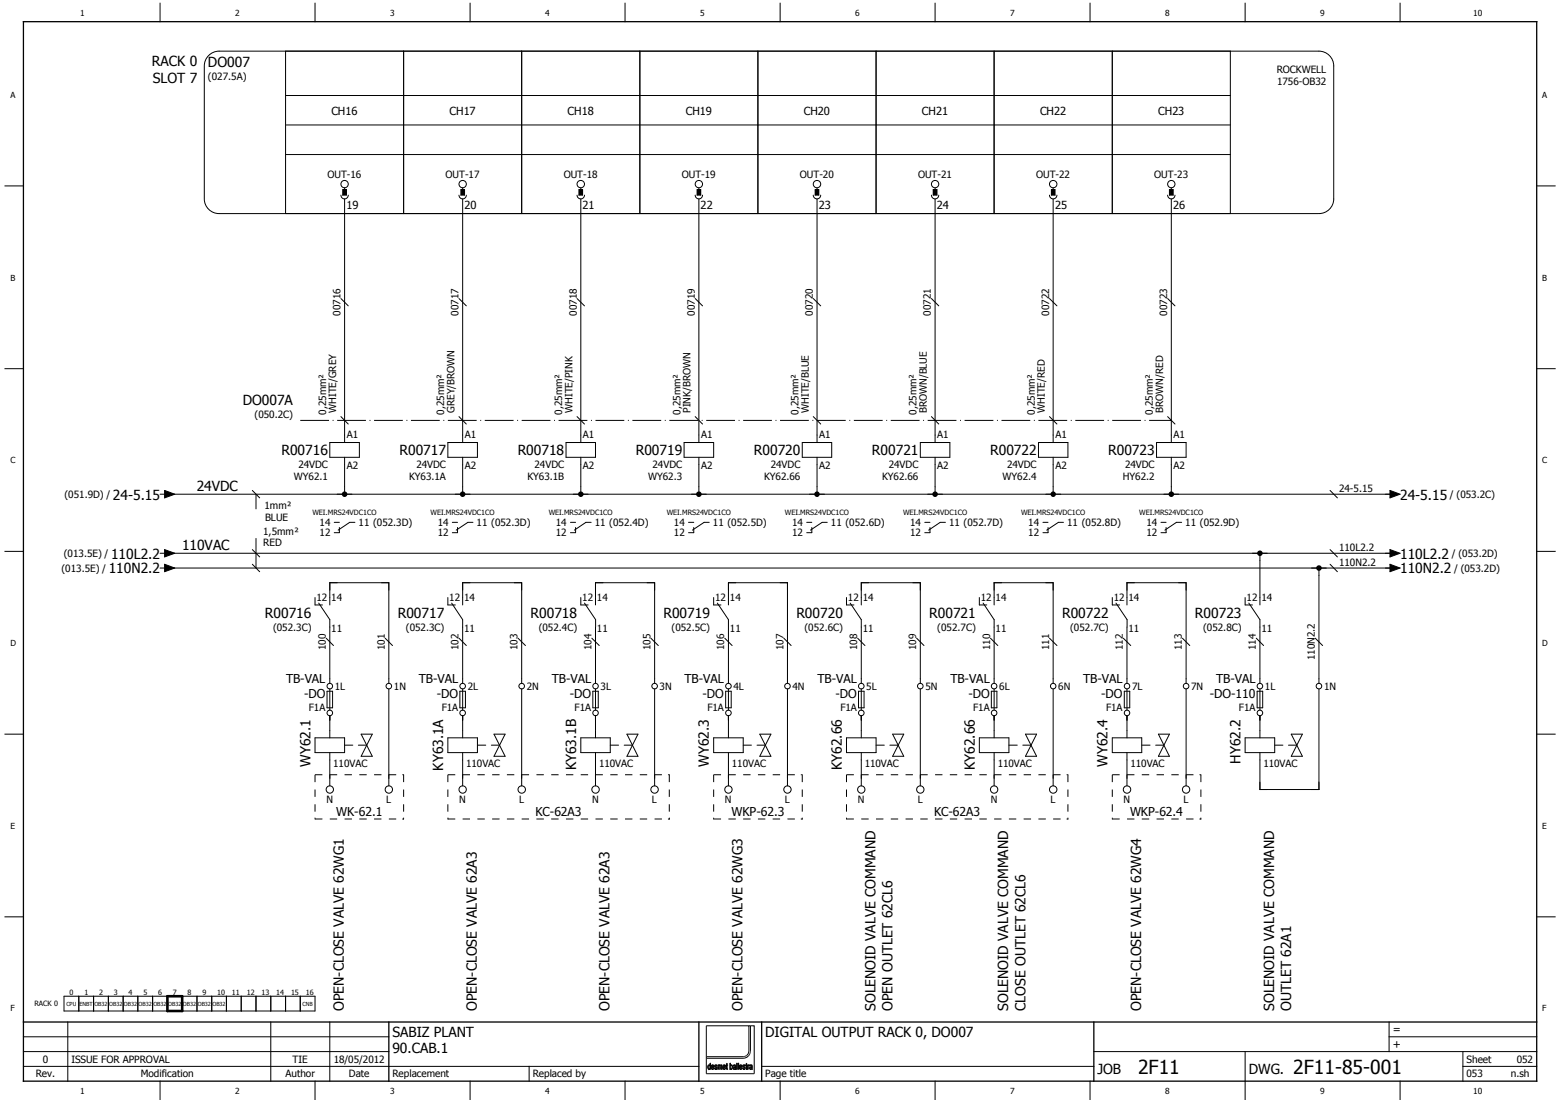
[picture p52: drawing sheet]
<svg xmlns="http://www.w3.org/2000/svg" width="297mm" height="210mm" viewBox="0 0 297 210" stroke-linecap="round" stroke-linejoin="round" font-family="sans-serif">
<defs><g id="words">
<g font-size="3.7">
<text x="216.7" y="204.4">2F11</text>
<text x="246.2" y="204.4">2F11-85-001</text>
</g>
<g font-size="2.6">
<text x="28.9" y="12.7">RACK 0</text>
<text x="29.1" y="15.8">SLOT 7</text>
<text x="39.6" y="12.7">DO007</text>
<text x="46.2" y="77.2">DO007A</text>
<text x="53.6" y="86.7">R00716</text>
<text x="76.1" y="86.7">R00717</text>
<text x="98.6" y="86.7">R00718</text>
<text x="121" y="86.7">R00719</text>
<text x="143.5" y="86.7">R00720</text>
<text x="166" y="86.7">R00721</text>
<text x="188.5" y="86.7">R00722</text>
<text x="211" y="86.7">R00723</text>
<text x="21.5" y="95.1">24-5.15</text>
<text x="37.5" y="93.5">24VDC</text>
<text x="266.6" y="95.1">24-5.15</text>
<text x="21.1" y="106.3">110L2.2</text>
<text x="34.7" y="104.8">110VAC</text>
<text x="266.6" y="106.3">110L2.2</text>
<text x="20.7" y="109.2">110N2.2</text>
<text x="266.6" y="109.2">110N2.2</text>
<text x="50.4" y="117.6">R00716</text>
<text x="75.7" y="117.6">R00717</text>
<text x="101" y="117.6">R00718</text>
<text x="126.3" y="117.6">R00719</text>
<text x="151.6" y="117.6">R00720</text>
<text x="176.9" y="117.6">R00721</text>
<text x="202.2" y="117.6">R00722</text>
<text x="227.5" y="117.6">R00723</text>
<text x="59.1" y="145.9" transform="rotate(-90 59.1 145.9)">WY62.1</text>
<text x="84.4" y="146.7" transform="rotate(-90 84.4 146.7)">KY63.1A</text>
<text x="109.7" y="146.7" transform="rotate(-90 109.7 146.7)">KY63.1B</text>
<text x="135" y="145.9" transform="rotate(-90 135 145.9)">WY62.3</text>
<text x="160.3" y="146.6" transform="rotate(-90 160.3 146.6)">KY62.66</text>
<text x="185.6" y="146.6" transform="rotate(-90 185.6 146.6)">KY62.66</text>
<text x="210.9" y="145.9" transform="rotate(-90 210.9 145.9)">WY62.4</text>
<text x="236.2" y="145.4" transform="rotate(-90 236.2 145.4)">HY62.2</text>
<text x="65.5" y="192.4" transform="rotate(-90 65.5 192.4)">OPEN-CLOSE VALVE 62WG1</text>
<text x="74.7" y="197.4">SABIZ PLANT</text>
<text x="90.8" y="192.4" transform="rotate(-90 90.8 192.4)">OPEN-CLOSE VALVE 62A3</text>
<text x="116.1" y="192.4" transform="rotate(-90 116.1 192.4)">OPEN-CLOSE VALVE 62A3</text>
<text x="141.4" y="192.4" transform="rotate(-90 141.4 192.4)">OPEN-CLOSE VALVE 62WG3</text>
<text x="145.7" y="197.4">DIGITAL OUTPUT RACK 0, DO007</text>
<text x="166.7" y="192.4" transform="rotate(-90 166.7 192.4)">SOLENOID VALVE COMMAND</text>
<text x="169.9" y="192.4" transform="rotate(-90 169.9 192.4)">OPEN OUTLET 62CL6</text>
<text x="192" y="192.4" transform="rotate(-90 192 192.4)">SOLENOID VALVE COMMAND</text>
<text x="195.3" y="192.4" transform="rotate(-90 195.3 192.4)">CLOSE OUTLET 62CL6</text>
<text x="217.3" y="192.4" transform="rotate(-90 217.3 192.4)">OPEN-CLOSE VALVE 62WG4</text>
<text x="242.6" y="192.4" transform="rotate(-90 242.6 192.4)">SOLENOID VALVE COMMAND</text>
<text x="245.8" y="192.4" transform="rotate(-90 245.8 192.4)">OUTLET 62A1</text>
<text x="74.7" y="200.6">90.CAB.1</text>
<text x="209" y="204.4">JOB</text>
<text x="237.8" y="204.4">DWG.</text>
</g>
<g font-size="2.3">
<text x="54.5" y="130.1">TB-VAL</text>
<text x="79.8" y="130.1">TB-VAL</text>
<text x="105.1" y="130.1">TB-VAL</text>
<text x="130.4" y="130.1">TB-VAL</text>
<text x="155.7" y="130.1">TB-VAL</text>
<text x="181" y="130.1">TB-VAL</text>
<text x="206.3" y="130.1">TB-VAL</text>
<text x="231.6" y="130.1">TB-VAL</text>
<text x="57.9" y="132.9">-DO</text>
<text x="83.2" y="132.9">-DO</text>
<text x="108.5" y="132.9">-DO</text>
<text x="133.8" y="132.9">-DO</text>
<text x="159.1" y="132.9">-DO</text>
<text x="184.4" y="132.9">-DO</text>
<text x="209.7" y="132.9">-DO</text>
<text x="230.4" y="132.9">-DO-110</text>
<text x="64" y="155.4">WK-62.1</text>
<text x="102" y="155.4">KC-62A3</text>
<text x="139.3" y="155.4">WKP-62.3</text>
<text x="177.9" y="155.4">KC-62A3</text>
<text x="215.2" y="155.4">WKP-62.4</text>
</g>
<g font-size="2.1">
<text x="63.1" y="21.8">CH16</text>
<text x="85.6" y="21.8">CH17</text>
<text x="108.1" y="21.8">CH18</text>
<text x="130.6" y="21.8">CH19</text>
<text x="153.1" y="21.8">CH20</text>
<text x="175.6" y="21.8">CH21</text>
<text x="198" y="21.8">CH22</text>
<text x="220.5" y="21.8">CH23</text>
<text x="66" y="39.8">19</text>
<text x="88.4" y="39.8">20</text>
<text x="110.9" y="39.8">21</text>
<text x="133.4" y="39.8">22</text>
<text x="155.9" y="39.8">23</text>
<text x="178.4" y="39.8">24</text>
<text x="200.9" y="39.8">25</text>
<text x="223.4" y="39.8">26</text>
<text x="265.2" y="196.7">=</text>
<text x="265.2" y="199.5">+</text>
</g>
<g font-size="1.9">
<text x="39.6" y="15.2">(027.5A)</text>
<text x="243.1" y="13.9">ROCKWELL</text>
<text x="243.2" y="16.2">1756-OB32</text>
<text x="62.4" y="33.9">OUT-16</text>
<text x="84.9" y="33.9">OUT-17</text>
<text x="107.3" y="33.9">OUT-18</text>
<text x="129.8" y="33.9">OUT-19</text>
<text x="152.3" y="33.9">OUT-20</text>
<text x="174.8" y="33.9">OUT-21</text>
<text x="197.3" y="33.9">OUT-22</text>
<text x="219.8" y="33.9">OUT-23</text>
<text x="64.8" y="60.1" transform="rotate(-90 64.8 60.1)">00716</text>
<text x="87.3" y="60.1" transform="rotate(-90 87.3 60.1)">00717</text>
<text x="109.8" y="60.1" transform="rotate(-90 109.8 60.1)">00718</text>
<text x="132.3" y="60.1" transform="rotate(-90 132.3 60.1)">00719</text>
<text x="154.8" y="60.1" transform="rotate(-90 154.8 60.1)">00720</text>
<text x="177.3" y="60.1" transform="rotate(-90 177.3 60.1)">00721</text>
<text x="199.8" y="60.1" transform="rotate(-90 199.8 60.1)">00722</text>
<text x="222.2" y="60.1" transform="rotate(-90 222.2 60.1)">00723</text>
<text x="48.5" y="79.6">(050.2C)</text>
<text x="62.1" y="79" transform="rotate(-90 62.1 79)">0,25mm²</text>
<text x="64" y="78.6" transform="rotate(-90 64 78.6)">WHITE/GREY</text>
<text x="66" y="83.4">A1</text>
<text x="84.6" y="79" transform="rotate(-90 84.6 79)">0,25mm²</text>
<text x="86.5" y="78.6" transform="rotate(-90 86.5 78.6)">GREY/BROWN</text>
<text x="88.5" y="83.4">A1</text>
<text x="107.1" y="79" transform="rotate(-90 107.1 79)">0,25mm²</text>
<text x="109" y="78.6" transform="rotate(-90 109 78.6)">WHITE/PINK</text>
<text x="111" y="83.4">A1</text>
<text x="129.6" y="79" transform="rotate(-90 129.6 79)">0,25mm²</text>
<text x="131.5" y="78.6" transform="rotate(-90 131.5 78.6)">PINK/BROWN</text>
<text x="133.5" y="83.4">A1</text>
<text x="152" y="79" transform="rotate(-90 152 79)">0,25mm²</text>
<text x="154" y="78.6" transform="rotate(-90 154 78.6)">WHITE/BLUE</text>
<text x="156" y="83.4">A1</text>
<text x="174.5" y="79" transform="rotate(-90 174.5 79)">0,25mm²</text>
<text x="176.5" y="78.6" transform="rotate(-90 176.5 78.6)">BROWN/BLUE</text>
<text x="178.5" y="83.4">A1</text>
<text x="197" y="79" transform="rotate(-90 197 79)">0,25mm²</text>
<text x="199" y="78.6" transform="rotate(-90 199 78.6)">WHITE/RED</text>
<text x="201" y="83.4">A1</text>
<text x="219.5" y="79" transform="rotate(-90 219.5 79)">0,25mm²</text>
<text x="221.5" y="78.6" transform="rotate(-90 221.5 78.6)">BROWN/RED</text>
<text x="223.5" y="83.4">A1</text>
<text x="56.8" y="89.1">24VDC</text>
<text x="66" y="89.3">A2</text>
<text x="79.3" y="89.1">24VDC</text>
<text x="88.5" y="89.3">A2</text>
<text x="101.8" y="89.1">24VDC</text>
<text x="111" y="89.3">A2</text>
<text x="124.3" y="89.1">24VDC</text>
<text x="133.5" y="89.3">A2</text>
<text x="146.8" y="89.1">24VDC</text>
<text x="156" y="89.3">A2</text>
<text x="169.2" y="89.1">24VDC</text>
<text x="178.5" y="89.3">A2</text>
<text x="191.7" y="89.1">24VDC</text>
<text x="201" y="89.3">A2</text>
<text x="214.2" y="89.1">24VDC</text>
<text x="223.5" y="89.3">A2</text>
<text x="12.3" y="94.8">(051.9D) /</text>
<text x="56" y="91.4">WY62.1</text>
<text x="77.9" y="91.4">KY63.1A</text>
<text x="100.4" y="91.4">KY63.1B</text>
<text x="123.4" y="91.4">WY62.3</text>
<text x="145.5" y="91.4">KY62.66</text>
<text x="168" y="91.4">KY62.66</text>
<text x="190.9" y="91.4">WY62.4</text>
<text x="213.8" y="91.4">HY62.2</text>
<text x="255" y="93.7">24-5.15</text>
<text x="276.1" y="94.8">/ (053.2C)</text>
<text x="50.1" y="101.8">1,5mm²</text>
<text x="50.4" y="96.9">1mm²</text>
<text x="50.5" y="99.1">BLUE</text>
<text x="60.9" y="100.2">14</text>
<text x="68.3" y="100.2">11 (052.3D)</text>
<text x="83.4" y="100.2">14</text>
<text x="90.8" y="100.2">11 (052.3D)</text>
<text x="105.8" y="100.2">14</text>
<text x="113.3" y="100.2">11 (052.4D)</text>
<text x="128.3" y="100.2">14</text>
<text x="135.7" y="100.2">11 (052.5D)</text>
<text x="150.8" y="100.2">14</text>
<text x="158.2" y="100.2">11 (052.6D)</text>
<text x="173.3" y="100.2">14</text>
<text x="180.7" y="100.2">11 (052.7D)</text>
<text x="195.8" y="100.2">14</text>
<text x="203.2" y="100.2">11 (052.8D)</text>
<text x="218.3" y="100.2">14</text>
<text x="225.7" y="100.2">11 (052.9D)</text>
<text x="12.1" y="106">(013.5E) /</text>
<text x="50.1" y="103.9">RED</text>
<text x="60.9" y="102.1">12</text>
<text x="83.4" y="102.1">12</text>
<text x="105.8" y="102.1">12</text>
<text x="128.3" y="102.1">12</text>
<text x="150.8" y="102.1">12</text>
<text x="173.3" y="102.1">12</text>
<text x="195.8" y="102.1">12</text>
<text x="218.3" y="102.1">12</text>
<text x="255" y="107.8">110N2.2</text>
<text x="255" y="104.9">110L2.2</text>
<text x="276.4" y="106">/ (053.2D)</text>
<text x="11.7" y="108.9">(013.5E) /</text>
<text x="276.9" y="108.9">/ (053.2D)</text>
<text x="60.3" y="114.3">12</text>
<text x="63.1" y="114.3">14</text>
<text x="85.6" y="114.3">12</text>
<text x="88.4" y="114.3">14</text>
<text x="110.9" y="114.3">12</text>
<text x="113.7" y="114.3">14</text>
<text x="136.2" y="114.3">12</text>
<text x="139" y="114.3">14</text>
<text x="161.5" y="114.3">12</text>
<text x="164.3" y="114.3">14</text>
<text x="186.8" y="114.3">12</text>
<text x="189.6" y="114.3">14</text>
<text x="212.1" y="114.3">12</text>
<text x="214.9" y="114.3">14</text>
<text x="237.4" y="114.3">12</text>
<text x="240.2" y="114.3">14</text>
<text x="52" y="120">(052.3C)</text>
<text x="62" y="123.7" transform="rotate(-90 62 123.7)">100</text>
<text x="63.1" y="120.3">11</text>
<text x="73.3" y="123.7" transform="rotate(-90 73.3 123.7)">101</text>
<text x="77.3" y="120">(052.3C)</text>
<text x="87.3" y="123.7" transform="rotate(-90 87.3 123.7)">102</text>
<text x="88.4" y="120.3">11</text>
<text x="98.5" y="123.7" transform="rotate(-90 98.5 123.7)">103</text>
<text x="102.6" y="120">(052.4C)</text>
<text x="112.6" y="123.7" transform="rotate(-90 112.6 123.7)">104</text>
<text x="113.7" y="120.3">11</text>
<text x="123.9" y="123.7" transform="rotate(-90 123.9 123.7)">105</text>
<text x="127.9" y="120">(052.5C)</text>
<text x="137.9" y="123.7" transform="rotate(-90 137.9 123.7)">106</text>
<text x="139" y="120.3">11</text>
<text x="149.2" y="123.7" transform="rotate(-90 149.2 123.7)">107</text>
<text x="153.2" y="120">(052.6C)</text>
<text x="163.2" y="123.7" transform="rotate(-90 163.2 123.7)">108</text>
<text x="164.3" y="120.3">11</text>
<text x="174.5" y="123.7" transform="rotate(-90 174.5 123.7)">109</text>
<text x="178.5" y="120">(052.7C)</text>
<text x="188.5" y="123.7" transform="rotate(-90 188.5 123.7)">110</text>
<text x="189.6" y="120.3">11</text>
<text x="199.8" y="123.7" transform="rotate(-90 199.8 123.7)">111</text>
<text x="203.8" y="120">(052.7C)</text>
<text x="213.8" y="123.7" transform="rotate(-90 213.8 123.7)">112</text>
<text x="214.9" y="120.3">11</text>
<text x="225.1" y="123.7" transform="rotate(-90 225.1 123.7)">113</text>
<text x="229.1" y="120">(052.8C)</text>
<text x="239.1" y="123.7" transform="rotate(-90 239.1 123.7)">114</text>
<text x="240.2" y="120.3">11</text>
<text x="250.4" y="125.7" transform="rotate(-90 250.4 125.7)">110N2.2</text>
<text x="63.8" y="131.4">1L</text>
<text x="75" y="131.4">1N</text>
<text x="89.1" y="131.4">2L</text>
<text x="100.3" y="131.4">2N</text>
<text x="114.4" y="131.4">3L</text>
<text x="125.6" y="131.4">3N</text>
<text x="139.7" y="131.4">4L</text>
<text x="150.9" y="131.4">4N</text>
<text x="164.9" y="131.4">5L</text>
<text x="176.2" y="131.4">5N</text>
<text x="190.3" y="131.4">6L</text>
<text x="201.5" y="131.4">6N</text>
<text x="215.6" y="131.4">7L</text>
<text x="226.8" y="131.4">7N</text>
<text x="240.9" y="131.4">1L</text>
<text x="252.1" y="131.4">1N</text>
<text x="58.8" y="135.3">F1A</text>
<text x="84.1" y="135.3">F1A</text>
<text x="109.4" y="135.3">F1A</text>
<text x="134.7" y="135.3">F1A</text>
<text x="160" y="135.3">F1A</text>
<text x="185.3" y="135.3">F1A</text>
<text x="210.6" y="135.3">F1A</text>
<text x="235.9" y="135.3">F1A</text>
<text x="63.5" y="146">110VAC</text>
<text x="88.7" y="146">110VAC</text>
<text x="114.1" y="146">110VAC</text>
<text x="139.4" y="146">110VAC</text>
<text x="164.7" y="146">110VAC</text>
<text x="190" y="146">110VAC</text>
<text x="215.3" y="146">110VAC</text>
<text x="240.6" y="146">110VAC</text>
<text x="62.2" y="152.9">N</text>
<text x="73.6" y="152.9">L</text>
<text x="87.5" y="152.9">N</text>
<text x="98.8" y="152.9">L</text>
<text x="112.8" y="152.9">N</text>
<text x="124.1" y="152.9">L</text>
<text x="138" y="152.9">N</text>
<text x="149.5" y="152.9">L</text>
<text x="163.4" y="152.9">N</text>
<text x="174.7" y="152.9">L</text>
<text x="188.7" y="152.9">N</text>
<text x="200" y="152.9">L</text>
<text x="213.9" y="152.9">N</text>
<text x="225.4" y="152.9">L</text>
<text x="8.1" y="202.3">0</text>
<text x="13.6" y="202.3">ISSUE FOR APPROVAL</text>
<text x="55.7" y="202.3">TIE</text>
<text x="63.5" y="202.3">18/05/2012</text>
<text x="279.2" y="202.3">Sheet</text>
<text x="288.8" y="202.3">052</text>
<text x="6.8" y="205.1">Rev.</text>
<text x="26.8" y="205.1">Modification</text>
<text x="54.4" y="205.1">Author</text>
<text x="66.4" y="205.1">Date</text>
<text x="74.7" y="205.1">Replacement</text>
<text x="101.4" y="205.1">Replaced by</text>
<text x="145.7" y="205.1">Page title</text>
<text x="279.2" y="205.1">053</text>
<text x="287.7" y="205.1">n.sh</text>
</g>
<g font-size="1.6">
<text x="15.3" y="3.1">1</text>
<text x="44.8" y="3.1">2</text>
<text x="74.3" y="3.1">3</text>
<text x="103.8" y="3.1">4</text>
<text x="133.3" y="3.1">5</text>
<text x="162.9" y="3.1">6</text>
<text x="192.4" y="3.1">7</text>
<text x="221.9" y="3.1">8</text>
<text x="251.4" y="3.1">9</text>
<text x="280.5" y="3.1">10</text>
<text x="2" y="18.6">A</text>
<text x="293.7" y="18.6">A</text>
<text x="2" y="53.4">B</text>
<text x="293.7" y="53.4">B</text>
<text x="2" y="88.2">C</text>
<text x="293.7" y="88.2">C</text>
<text x="2" y="123">D</text>
<text x="293.7" y="123">D</text>
<text x="2" y="157.8">E</text>
<text x="293.7" y="157.8">E</text>
<text x="2" y="192.6">F</text>
<text x="293.7" y="192.6">F</text>
<text x="15.3" y="208.3">1</text>
<text x="44.8" y="208.3">2</text>
<text x="74.3" y="208.3">3</text>
<text x="103.8" y="208.3">4</text>
<text x="133.3" y="208.3">5</text>
<text x="162.9" y="208.3">6</text>
<text x="192.4" y="208.3">7</text>
<text x="221.9" y="208.3">8</text>
<text x="251.4" y="208.3">9</text>
<text x="280.5" y="208.3">10</text>
</g>
<g font-size="1.4">
<text x="59.5" y="98">WEI.MRS24VDC1CO</text>
<text x="82" y="98">WEI.MRS24VDC1CO</text>
<text x="104.5" y="98">WEI.MRS24VDC1CO</text>
<text x="127" y="98">WEI.MRS24VDC1CO</text>
<text x="149.5" y="98">WEI.MRS24VDC1CO</text>
<text x="172" y="98">WEI.MRS24VDC1CO</text>
<text x="194.4" y="98">WEI.MRS24VDC1CO</text>
<text x="216.9" y="98">WEI.MRS24VDC1CO</text>
<text x="6.6" y="191.5">RACK 0</text>
<text x="13.2" y="189.4">0</text>
<text x="16.1" y="189.4">1</text>
<text x="18.9" y="189.4">2</text>
<text x="21.7" y="189.4">3</text>
<text x="24.5" y="189.4">4</text>
<text x="27.3" y="189.4">5</text>
<text x="30.1" y="189.4">6</text>
<text x="32.9" y="189.4">7</text>
<text x="35.7" y="189.4">8</text>
<text x="38.5" y="189.4">9</text>
<text x="41.4" y="189.4">10</text>
<text x="44.2" y="189.4">11</text>
<text x="47" y="189.4">12</text>
<text x="49.8" y="189.4">13</text>
<text x="52.6" y="189.4">14</text>
<text x="55.4" y="189.4">15</text>
<text x="58.2" y="189.4">16</text>
</g>
<g font-size="1.1">
<text x="12.6" y="191.5">CPU</text>
<text x="15.1" y="191.5">ENBT</text>
<text x="18" y="191.5">OB32 OB32</text>
<text x="23.6" y="191.5">OB32 OB32 OB32 OB32</text>
<text x="34.8" y="191.5">OB32 OB32 OB32</text>
<text x="57.6" y="191.5">CNB</text>
</g>
</g></defs>
<path d="M209.8 .5l-209 209M296.2 .6l-295.4 208.8M.8 209.2l.3 .3" fill="none" stroke="#fff" stroke-width=".19"/>
<g fill="none" stroke="#010101" stroke-width=".19">
<path d="M30.5 .6v3.5M60 .6v3.5M89.5 .6v3.5M119 .6v3.5M148.5 .6v3.5M178.1 .6v3.5M207.6 .6v3.5M237.1 .6v3.5M266.6 .6v3.5M.9 35.4h3.6M292.6 35.4h3.5M.9 70.2h3.6"/>
<path d="M292.6 70.2h3.5M.9 105h3.6M292.6 105h3.5M.9 139.8h3.6M292.6 139.8h3.5M.9 174.5h3.6M292.6 174.5h3.5M4.5 197.4h69.5M12.9 194.6v11.2M51.6 194.6v11.2M62.8 194.6v11.2M134.5 195.3h8.1v5a1.08 1.08 0 0 1-1.1 .9h-7z"/>
<path d="M264.5 197.4h28.1M264.5 194.6v5.6M4.5 203h128.6M4.5 200.2h69.5M30.5 205.8v3.5M60 205.8v3.5M89.5 205.8v3.5M100.8 203v2.8M119 205.8v3.5M135.6 203.4h.1M135.6 202.8h.2l.1 .3h-.4zM135.9 202.8h.1"/>
<path d="M135.9 202.8l.1 .4h-.2v-.1v.1h-.3l.1 .2M135.9 202.8a.4 .4 0 0 0-.5 .2 .4 .4 0 0 0 .1 .5l.2 .1 .3-.3-.3 .2-.1-.1M148.5 205.8v3.5M178.1 205.8v3.5M207.6 205.8v3.5M208.3 200.2h84.3M237.1 200.2v9.1M266.6 205.8v3.5M278.6 203h14M278.6 200.2v5.6"/>
</g>
<path d="M4.5 4.1h288.1v201.7h-288.1zM4.5 194.6h288.1M74 194.6v11.2M133.1 194.6v11.2M145 194.6v11.2M208.3 194.6v11.2" fill="none" stroke="#010101" stroke-width=".25"/>
<path d="M135.6 202.7l.3 .2 .1 .3h-.2v-.3a.17 .17 0 0 0-.2-.1 .17 .17 0 0 0-.1 .3h.3v.1h-.3l.1 .3 .4-.2a.32 .32 0 0 1-.5 .3 .32 .32 0 0 1-.1-.5z" fill="#010101"/>
<path d="M137.8 203.4h.1M137.8 203.4v.1M137.8 202.8h.2l.1 .3h-.4zM137.8 203.5h.1M137.9 203.5l.3-.2-.1 .2M138.1 203.5h.1M138.1 202.8h.1M138.1 202.8l.1 .4h-.2v-.1v.1h-.3l.1 .2M138.1 202.8a.4 .4 0 0 0-.5 .2 .4 .4 0 0 0 .1 .5l.2 .1 .2-.1" fill="none" stroke="#010101" stroke-width=".19"/>
<path d="M137.7 202.8l.3-.1 .2 .5h-.2v-.3a.17 .17 0 0 0-.2-.1 .17 .17 0 0 0-.1 .3h.3v.1h-.3l.1 .3 .4-.2-.1 .2-.2 .1-.2-.1z" fill="#010101"/>
<g fill="none" stroke="#010101" stroke-width=".19">
<path d="M139.1 203.3v.1M139.1 203.4l.1 .1M139.1 202.9v.4M139.1 202.9l.2-.1 .1 .3-.2 .4M139.1 202.9h.1M139.2 203.5h.1M139.2 203.5v.1M139.3 202.7h.1M139.4 203.5l-.2 .1M139.4 203.4v.1M139.5 202.9h.1M139.5 202.9l-.1 .5"/>
<path d="M139.5 202.9l-.1-.2-.3 .1v-.4h-.1v1.2l.1-.1 .1 .1"/>
</g>
<path d="M139 202.4h.1v.4a.43 .43 0 0 1 .4 .3 .43 .43 0 0 1-.2 .5v-.1a.34 .34 0 0 0 .2-.4 .34 .34 0 0 0-.3-.3l-.1 .4 .1 .4-.1-.1-.1 .1z" fill="#010101"/>
<g fill="none" stroke="#010101" stroke-width=".19">
<path d="M139.7 202.7h.1M139.7 202.7h.3M139.7 202.7l-.1 .2 .3-.1 .1 .2M139.7 203.1l-.1 .3 .2 .2M139.8 203.1h-.1M139.8 203.5v.1zM139.9 203.4v.1M140 202.7h.1M140 203h.1M140 203l-.2 .1M140 202.7l.1 .9-.1-.1-.2 .1"/>
<circle cx="139.9" cy="203.3" r=".17"/>
</g>
<path d="M139.7 202.7l.4 .1v.8l-.1-.1-.2 .1 .2-.5-.3 .2 .1 .3-.2-.1v-.3l.4-.2-.1-.2-.3 .1z" fill="#010101"/>
<path d="M140.9 203.4h.1M140.9 203.4l.1 .1M140.9 202.8h.2l.1 .3h-.3zM141 203.5h.1M141.1 203.5l.2-.2-.1 .2M141.2 203.5h.1M141.2 202.8h.1M141.2 202.8l.1 .4h-.2v-.1v.1h-.2v.2M141.2 202.8a.4 .4 0 0 0-.5 .2 .4 .4 0 0 0 .2 .5h.3" fill="none" stroke="#010101" stroke-width=".19"/>
<path d="M141 202.7l.3 .2v.3h-.2v-.1h.1v-.2a.17 .17 0 0 0-.2-.1 .17 .17 0 0 0-.1 .3h.2v.1h-.2l.1 .3 .3-.2-.2 .3a.49 .49 0 0 1-.4-.4 .49 .49 0 0 1 .3-.5z" fill="#010101"/>
<g fill="none" stroke="#010101" stroke-width=".19">
<path d="M142.9 202.7h.1M142.9 202.7h.2M142.9 202.7l-.2 .2 .3-.1 .1 .2M142.9 203.1h.1M143 203.5v.1M143.1 202.7h.1M143.1 203h.1M143.1 203a.29 .29 0 0 0-.4 .2 .29 .29 0 0 0 .3 .4M143.1 202.7l.2 .9-.1-.1-.2 .1"/>
<circle cx="143" cy="203.3" r=".16"/>
</g>
<path d="M142.8 202.8l.1-.1 .3 .1 .1 .8-.1-.1-.2 .1 .1-.5-.2 .2 .1 .3-.3-.1 .1-.3 .3-.2-.1-.2-.3 .1z" fill="#010101"/>
<path d="M134.9 202.9a.3 .3 0 0 1 .3 .2 .3 .3 0 0 1-.2 .4l-.1-.2zM135 203.5h.1M135.2 202.4l.1 1.2-.1-.1-.2 .1v-.1v.1a.51 .51 0 0 1 .1-.9l.1 .1z" fill="none" stroke="#010101" stroke-width=".19"/>
<path d="M135.2 202.4l.1 1.2-.1-.1-.2 .1v-.1a.42 .42 0 0 0 .1-.7l-.2 .2 .1 .6a.48 .48 0 0 1-.2-.5 .48 .48 0 0 1 .3-.4l.1 .1z" fill="#010101"/>
<path d="M136.2 202.7h.1M136.2 202.7l-.1 .4 .4 .2-.2 .2M136.2 202.7h.2M136.2 203.4h.1M136.2 203.4l.1 .1M136.3 203.5h.1M136.4 202.7h.1M136.4 202.7l.1 .2-.3-.1a.23 .23 0 0 0 .1 .3 .23 .23 0 0 0 .2 .1 .27 .27 0 0 1-.1 .4 .27 .27 0 0 1-.3-.3l.1 .1" fill="none" stroke="#010101" stroke-width=".19"/>
<path d="M136.1 202.8l.3-.1 .1 .2-.2-.1-.1 .2a.32 .32 0 0 1 .4 .3 .32 .32 0 0 1-.4 .3l-.1-.3 .2 .2 .2-.2-.4-.2z" fill="#010101"/>
<path d="M136.7 202.7l.1 .1 .2-.1 .1 .1 .3-.1 .1 .9h-.1v-.8l-.2 .1v.7h-.1v-.7l-.2-.1-.1 .8h-.1zM137 202.7h.1M137.2 202.9h.1" fill="none" stroke="#010101" stroke-width=".19"/>
<path d="M136.7 202.7l.1 .1 .2-.1 .1 .1 .3-.1 .1 .9h-.1l-.1-.8-.1 .2v.6h-.1l-.1-.8-.2 .1v.7h-.1z" fill="#010101"/>
<path d="M138.3 202.5l.1-.1v.3h.2l-.2 .1 .2 .8-.3-.1zM138.4 203.4h.1" fill="none" stroke="#010101" stroke-width=".19"/>
<path d="M138.3 202.5l.1-.1v.3h.2l-.2 .1 .2 .8-.3-.1z" fill="#010101"/>
<path d="M140.3 202.4h.1v1.2h-.1z" fill="none" stroke="#010101" stroke-width=".19"/>
<path d="M140.3 202.4h.1v1.2h-.1z" fill="#010101"/>
<path d="M140.5 202.4h.1v1.2h-.1z" fill="none" stroke="#010101" stroke-width=".19"/>
<path d="M140.5 202.4h.1v1.2h-.1z" fill="#010101"/>
<path d="M141.6 203.4h.1M141.6 203.4l.1 .1M141.7 203.5h.1M141.8 202.7l.1 .2-.3-.1a.23 .23 0 0 0 0 .3 .23 .23 0 0 0 .3 .1 .27 .27 0 0 1-.1 .4 .27 .27 0 0 1-.4-.3l.2 .1M141.8 202.7h.1M141.8 202.7a.28 .28 0 0 0-.4 .3 .28 .28 0 0 0 .4 .3l-.1 .2" fill="none" stroke="#010101" stroke-width=".19"/>
<path d="M141.5 202.8a.18 .18 0 0 1 .2-.1 .18 .18 0 0 1 .1 .2l-.1-.1-.2 .2a.32 .32 0 0 1 .4 .3 .32 .32 0 0 1-.3 .3l-.2-.3 .3 .2 .1-.2-.1-.1a.26 .26 0 0 1-.3-.2 .26 .26 0 0 1 .1-.2z" fill="#010101"/>
<path d="M142.2 203.4v-1l-.2 .4 .1 .7 .2 .1v-.1M142.2 203.4h.1M142.2 203.4v.1M142.2 203.5h.1" fill="none" stroke="#010101" stroke-width=".19"/>
<path d="M142.1 202.5l.1-.1 .1 .3-.1 .7 .1 .2-.2-.1z" fill="#010101"/>
<path d="M142.5 202.9h.1M142.7 202.7l-.2 .2M142.7 202.7h.1M142.7 202.7l-.2 .1-.1-.1v.9h.1v-.7" fill="none" stroke="#010101" stroke-width=".19"/>
<path d="M142.4 202.7l.1 .1 .2-.1-.2 .2v.7h-.1z" fill="#010101"/>
<g fill="none" stroke="#010101" stroke-width=".19">
<path d="M65.6 37.9v44.9M88.1 37.9v44.9M110.6 37.9v44.9M133.1 37.9v44.9M155.6 37.9v44.9M178.1 37.9v44.9M200.5 37.9v44.9M223 37.9v44.9M31.9 94.1h233.3M64.2 94.1h2.8M65.6 88.5v5.6M88.1 88.5v4.2"/>
<path d="M110.6 88.5v4.2M133.1 88.5v4.2M155.6 88.5v4.2M178.1 88.5v4.2M200.5 88.5v4.2M223 88.5v4.2M31.9 105.3h233.3M31.9 108.1h233.3M62.8 119.4v9.8M62.8 113.7v-2.8h11.2v18.3M88.1 119.4v9.8M88.1 113.7v-2.8h11.2v18.3"/>
<path d="M113.4 119.4v9.8M113.4 113.7v-2.8h11.2v18.3M138.7 119.4v9.8M138.7 113.7v-2.8h11.2v18.3M164 119.4v9.8M164 113.7v-2.8h11.2v18.3M189.3 119.4v9.8M189.3 113.7v-2.8h11.2v18.3M214.6 119.4v9.8M214.6 113.7v-2.8h11.2v18.3M239.9 106.7v7M239.9 119.4v9.8"/>
<path d="M251.1 109.5v19.7M62.8 136.2v2.9M74 131.1v17.1M88.1 136.2v2.9M99.3 131.1v17.1M113.4 136.2v2.9M124.6 131.1v17.1M138.7 136.2v2.9M149.9 131.1v17.1M164 136.2v2.9M175.2 131.1v17.1M189.3 136.2v2.9"/>
<path d="M200.5 131.1v17.1M214.6 136.2v2.9M225.8 131.1v17.1M239.9 136.2v2.9M251.1 131.1v19.2h-11.2v-5.6M62.8 144.7v3.5M88.1 144.7v3.5M113.4 144.7v3.5M138.7 144.7v3.5M164 144.7v3.5M189.3 144.7v3.5M214.6 144.7v3.5"/>
<path d="M12.2 189.7h19.7v2.8h-19.7zM15 189.7v2.8M17.8 189.7v2.8M20.6 189.7v2.8M23.4 189.7v2.8M26.2 189.7v2.8M29.1 189.7v2.8M34.7 189.7h25.3v2.8h-25.3zM37.5 189.7v2.8M40.3 189.7v2.8M43.1 189.7v2.8M45.9 189.7v2.8"/>
<path d="M48.7 189.7v2.8M51.6 189.7v2.8M54.4 189.7v2.8M57.2 189.7v2.8M142.6 195.3h.3M142.9 195.3v4.8a1.41 1.41 0 0 1-1.4 1.4h-7M142.9 195.3h.7v9.1h-9.1v-3.2M145 203h63.3"/>
</g>
<path d="M31.9 189.7h2.8v2.8h-2.8z" fill="none" stroke="#010101" stroke-width=".49"/>
<path d="M65.2 93.8a.53 .53 0 0 1 .6-.2 .53 .53 0 0 1 .3 .5h-.5h.5a.53 .53 0 0 1-.6 .5 .53 .53 0 0 1-.3-.8z" fill-rule="evenodd" fill="#010101"/>
<path d="M86.7 94.1h2.8M88.1 92.7v1.4" fill="none" stroke="#010101" stroke-width=".19"/>
<path d="M87.6 93.8a.53 .53 0 0 1 .6-.2 .53 .53 0 0 1 .4 .5h-.5h.5a.53 .53 0 0 1-.6 .5 .53 .53 0 0 1-.4-.8z" fill-rule="evenodd" fill="#010101"/>
<path d="M76.9 9.7h22.4v31h-22.4zM76.9 18.2h22.4M76.9 23.8h22.4M76.9 29.4h22.4M109.2 94.1h2.8M110.6 92.7v1.4" fill="none" stroke="#010101" stroke-width=".19"/>
<path d="M110.1 93.8a.53 .53 0 0 1 .6-.2 .53 .53 0 0 1 .4 .5h-.5h.5a.53 .53 0 0 1-.6 .5 .53 .53 0 0 1-.4-.8z" fill-rule="evenodd" fill="#010101"/>
<path d="M131.7 94.1h2.8M133.1 92.7v1.4" fill="none" stroke="#010101" stroke-width=".19"/>
<path d="M132.6 93.8a.53 .53 0 0 1 .6-.2 .53 .53 0 0 1 .4 .5h-.5h.5a.53 .53 0 0 1-.7 .5 .53 .53 0 0 1-.3-.8z" fill-rule="evenodd" fill="#010101"/>
<path d="M154.2 94.1h2.8M155.6 92.7v1.4" fill="none" stroke="#010101" stroke-width=".19"/>
<path d="M155.1 93.8a.52 .52 0 0 1 .6-.2 .52 .52 0 0 1 .4 .5h-.5h.5a.52 .52 0 0 1-.7 .5 .52 .52 0 0 1-.3-.8z" fill-rule="evenodd" fill="#010101"/>
<path d="M176.7 94.1h2.7M178.1 92.7v1.4" fill="none" stroke="#010101" stroke-width=".19"/>
<path d="M177.6 93.8a.53 .53 0 0 1 .6-.2 .53 .53 0 0 1 .4 .5h-.5h.5a.53 .53 0 0 1-.7 .5 .53 .53 0 0 1-.3-.8z" fill-rule="evenodd" fill="#010101"/>
<path d="M199.1 94.1h2.8M200.5 92.7v1.4" fill="none" stroke="#010101" stroke-width=".19"/>
<path d="M200.3 93.6a.52 .52 0 0 1 .8 .5h-.6h.6a.52 .52 0 0 1-.8 .4 .52 .52 0 0 1 0-.9z" fill-rule="evenodd" fill="#010101"/>
<path d="M221.6 94.1h2.8M223 92.7v1.4" fill="none" stroke="#010101" stroke-width=".19"/>
<path d="M222.6 93.8a.53 .53 0 0 1 .6-.2 .53 .53 0 0 1 .4 .5h-.6h.6a.53 .53 0 0 1-.7 .5 .53 .53 0 0 1-.3-.8z" fill-rule="evenodd" fill="#010101"/>
<g fill="none" stroke="#010101" stroke-width=".19">
<path d="M54.4 18.2h22.5M54.4 9.7h22.5v31h-22.5zM99.3 18.2h135M99.3 9.7h135v31h-135zM121.8 9.7v31M144.3 9.7v31M166.8 9.7v31M189.3 9.7v31M211.8 9.7v31M54.4 23.8h22.5M54.4 29.4h22.5M99.3 23.8h135"/>
<path d="M99.3 29.4h135M48.7 94.1v2.8M48.7 102.5v5.6M238.5 105.3h2.8M239.9 105.3v1.4"/>
</g>
<path d="M239.4 105.1a.53 .53 0 0 1 .6-.3 .53 .53 0 0 1 .4 .5h-.5h.5a.53 .53 0 0 1-.6 .5 .53 .53 0 0 1-.4-.7z" fill-rule="evenodd" fill="#010101"/>
<g fill="none" stroke="#010101" stroke-width=".19">
<path d="M64.2 110.9h-1.4v1.5M72.6 110.9h1.4v1.5M89.5 110.9h-1.4v1.5M97.9 110.9h1.4v1.5M114.8 110.9h-1.4v1.5M123.2 110.9h1.4v1.5M140.1 110.9h-1.4v1.5M148.5 110.9h1.4v1.5M165.4 110.9h-1.4v1.5M173.8 110.9h1.4v1.5M190.7 110.9h-1.4v1.5M199.1 110.9h1.4v1.5"/>
<path d="M216 110.9h-1.4v1.5M224.4 110.9h1.4v1.5M249.7 108.1h2.8M251.1 108.1v1.4"/>
</g>
<path d="M250.7 107.9a.53 .53 0 0 1 .6-.3 .53 .53 0 0 1 .4 .5h-.6h.6a.53 .53 0 0 1-.7 .6 .53 .53 0 0 1-.3-.8z" fill-rule="evenodd" fill="#010101"/>
<g fill="none" stroke="#010101" stroke-width=".19">
<path d="M65.3 36.1h.7v1h-.7zM65.6 35.8v.3M239.9 148.9v1.4h1.4M251.1 148.9v1.4h-1.4"/>
<circle cx="65.6" cy="35.1" r=".7"/>
</g>
<path d="M65.3 36.1h.7v1h-.7z" fill="#010101"/>
<g fill="none" stroke="#010101" stroke-width=".19">
<path d="M40 10.4l1.1-.6 .6-.1h209.4a2.83 2.83 0 0 1 2.9 2.9v25.3a2.81 2.81 0 0 1-2.9 2.8h-209.4a2.81 2.81 0 0 1-2.8-2.8v-25.3a2.82 2.82 0 0 1 1.1-2.2zM64.9 37.1a.7 .7 0 0 0 .7 .8 .7 .7 0 0 0 .7-.8M87.8 36.1h.7v1h-.7zM88.1 35.8v.3"/>
<circle cx="88.1" cy="35" r=".7"/>
</g>
<path d="M87.8 36.1h.7v1h-.7z" fill="#010101"/>
<g fill="none" stroke="#010101" stroke-width=".19">
<path d="M87.4 37.1a.7 .7 0 0 0 .7 .8 .7 .7 0 0 0 .7-.8M110.2 36.1h.7v1h-.7zM110.6 35.8v.3"/>
<circle cx="110.6" cy="35.1" r=".7"/>
</g>
<path d="M110.2 36.1h.7v1h-.7z" fill="#010101"/>
<g fill="none" stroke="#010101" stroke-width=".19">
<path d="M109.9 37.1a.71 .71 0 0 0 .7 .8 .71 .71 0 0 0 .7-.8M132.7 36.1h.7v1h-.7zM133.1 35.8v.3"/>
<circle cx="133.1" cy="35" r=".7"/>
</g>
<path d="M132.7 36.1h.7v1h-.7z" fill="#010101"/>
<g fill="none" stroke="#010101" stroke-width=".19">
<path d="M132.4 37.1a.7 .7 0 0 0 .7 .8 .7 .7 0 0 0 .7-.8M155.2 36.1h.7v1h-.7zM155.6 35.8v.3"/>
<circle cx="155.6" cy="35.1" r=".7"/>
</g>
<path d="M155.2 36.1h.7v1h-.7z" fill="#010101"/>
<g fill="none" stroke="#010101" stroke-width=".19">
<path d="M154.9 37.1a.71 .71 0 0 0 .7 .8 .71 .71 0 0 0 .7-.8M177.7 36.1h.7v1h-.7zM178.1 35.8v.3"/>
<circle cx="178.1" cy="35" r=".7"/>
</g>
<path d="M177.7 36.1h.7v1h-.7z" fill="#010101"/>
<g fill="none" stroke="#010101" stroke-width=".19">
<path d="M177.4 37.1a.7 .7 0 0 0 .7 .8 .7 .7 0 0 0 .6-.8M200.2 36.1h.7v1h-.7zM200.5 35.8v.3"/>
<circle cx="200.5" cy="35.1" r=".71"/>
</g>
<path d="M200.2 36.1h.7v1h-.7z" fill="#010101"/>
<g fill="none" stroke="#010101" stroke-width=".19">
<path d="M199.8 37.1a.71 .71 0 0 0 .7 .8 .71 .71 0 0 0 .7-.8M222.7 36.1h.7v1h-.7zM223 35.8v.3"/>
<circle cx="223" cy="35" r=".7"/>
</g>
<path d="M222.7 36.1h.7v1h-.7z" fill="#010101"/>
<g fill="none" stroke="#010101" stroke-width=".19">
<path d="M222.3 37.1a.7 .7 0 0 0 .7 .8 .7 .7 0 0 0 .7-.8M64.9 56.8l1.4 1.4M87.4 56.8l1.4 1.4M109.9 56.8l1.4 1.4M132.4 56.8l1.4 1.4M154.9 56.8l1.4 1.4M177.4 56.8l1.3 1.4M199.8 56.8l1.4 1.4M222.3 56.8l1.4 1.4M64.9 79.3l1.4 1.4M87.4 79.3l1.4 1.4M109.9 79.3l1.4 1.4"/>
<path d="M132.4 79.3l1.4 1.4M154.9 79.3l1.4 1.4M177.4 79.3l1.3 1.4M199.8 79.3l1.4 1.4M222.3 79.3l1.4 1.4M253.3 93.4l1.4 1.4"/>
</g>
<path d="M57.2 80h165.8" fill="none" stroke="#010101" stroke-width=".19" stroke-dasharray="5.5 .7 .2 .7" stroke-linecap="butt"/>
<path d="M222.8 79.9l.3 .1-.3 .1z" fill="#010101"/>
<g fill="none" stroke="#010101" stroke-width=".19">
<path d="M48 93.4l1.4 1.4M62.8 84.2h5.6v2.9h-5.6zM63.6 99.4h1M65.6 82.8v1.4M65.6 87.1v1.4M67.6 99.4h-1l-2.2 1.5M85.3 84.2h5.6v2.9h-5.6zM86.1 99.4h1M88.1 82.8v1.4M88.1 87.1v1.4M90.1 99.4h-1l-2.2 1.5M107.8 84.2h5.6v2.9h-5.6z"/>
<path d="M108.6 99.4h1M110.6 82.8v1.4M110.6 87.1v1.4M112.6 99.4h-1l-2.2 1.5M130.3 84.2h5.6v2.9h-5.6zM131.1 99.4h1M133.1 82.8v1.4M133.1 87.1v1.4M135 99.4h-.9l-2.3 1.5M152.8 84.2h5.6v2.9h-5.6zM153.6 99.4h1M155.6 82.8v1.4"/>
<path d="M155.6 87.1v1.4M157.5 99.4h-1l-2.2 1.5M175.2 84.2h5.7v2.9h-5.7zM176.1 99.4h1M178.1 82.8v1.4M178.1 87.1v1.4M180 99.4h-1l-2.2 1.5M197.7 84.2h5.6v2.9h-5.6zM198.6 99.4h1M200.5 82.8v1.4M200.5 87.1v1.4M202.5 99.4h-1l-2.2 1.5"/>
<path d="M220.2 84.2h5.6v2.9h-5.6zM221.1 99.4h.9M223 82.8v1.4M223 87.1v1.4M225 99.4h-1l-2.2 1.5M48 104.6l1.4 1.4M60 113.7v1.5h1.4M60.7 114.8l2.1 3.2v1.4M62.8 113.7v1.5M64.6 100.4v1h-1M85.3 113.7v1.5h1.4M86 114.8l2.1 3.2v1.4"/>
<path d="M87.1 100.4v1h-1M88.1 113.7v1.5M109.6 100.4v1h-1M110.6 113.7v1.5h1.4M111.3 114.8l2.1 3.2v1.4M113.4 113.7v1.5M132.1 100.4v1h-1M135.9 113.7v1.5h1.4M136.6 114.8l2.1 3.2v1.4M138.7 113.7v1.5M154.6 100.4v1h-1M161.2 113.7v1.5h1.4"/>
<path d="M161.9 114.8l2.1 3.2v1.4M164 113.7v1.5M177.1 100.4v1h-1M186.5 113.7v1.5h1.4M187.2 114.8l2.1 3.2v1.4M189.3 113.7v1.5M199.6 100.4v1h-1M211.8 113.7v1.5h1.4M212.5 114.8l2.1 3.2v1.4M214.6 113.7v1.5M222 100.4v1h-.9M237.1 113.7v1.5h1.4"/>
<path d="M237.8 114.8l2.1 3.2v1.4M239.9 113.7v1.5M253.3 107.4l1.4 1.4M253.3 104.6l1.4 1.4M62.1 121.5l1.4 1.4M62.3 131.6h1v3.1h-1zM62.8 129.2v.9M62.8 131.1v4.1M62.8 136.2v.9M62.8 139.1v1.4M68.8 139.8h2.1l-2.1 4.2h2.1zM73.3 121.5l1.4 1.4"/>
<path d="M74 129.2v.9M87.4 121.5l1.4 1.4M87.6 131.6h1v3.1h-1zM88.1 129.2v.9M88.1 131.1v4.1M88.1 136.2v.9M88.1 139.1v1.4M94.1 139.8h2.1l-2.1 4.2h2.1zM98.6 121.5l1.5 1.4M99.3 129.2v.9M112.7 121.5l1.4 1.4M112.9 131.6h1v3.1h-1z"/>
<path d="M113.4 129.2v.9M113.4 131.1v4.1M113.4 136.2v.9M113.4 139.1v1.4M119.4 139.8l2.1 4.2h-2.1l2.1-4.2zM123.9 121.5l1.4 1.4M124.6 129.2v.9M138.7 139.1v1.4M144.7 139.8l2.1 4.2h-2.1l2.1-4.2zM164 139.1v1.4M170 139.8l2.1 4.2h-2.1l2.1-4.2zM189.3 139.1v1.4"/>
<path d="M195.3 139.8h2.1l-2.1 4.2h2.1zM214.6 139.1v1.4M220.6 139.8h2.1l-2.1 4.2h2.1zM239.2 121.5l1.4 1.4M239.4 131.6h1v3.1h-1zM239.9 139.1v1.4M239.9 129.2v.9M239.9 131.1v4.1M239.9 136.2v.9M245.9 139.8h2.1l-2.1 4.2h2.1zM60 140.5h5.6v2.8h-5.6zM62.8 143.3v1.4"/>
<path d="M62.8 147.5v2.1M65.6 141.9h1.6M68.2 141.9h1.6M74 147.5v2.1M85.3 140.5h5.6v2.8h-5.6zM88.1 147.5v2.1M88.1 143.3v1.4M90.9 141.9h1.6M93.6 141.9h1.5M99.3 147.5v2.1M110.6 140.5h5.6v2.8h-5.6zM113.4 143.3v1.4"/>
<path d="M113.4 147.5v2.1M116.2 141.9h1.6M118.8 141.9h1.6M124.6 147.5v2.1M135.9 140.5h5.6v2.8h-5.6zM138.7 143.3v1.4M141.5 141.9h1.6M144.1 141.9h1.6M161.2 140.5h5.6v2.8h-5.6zM164 143.3v1.4M166.8 141.9h1.6M169.4 141.9h1.6"/>
<path d="M186.5 140.5h5.6v2.8h-5.6zM189.3 143.3v1.4M192.1 141.9h1.6M194.8 141.9h1.5M211.8 140.5h5.6v2.8h-5.6zM214.6 143.3v1.4M217.4 141.9h1.6M220 141.9h1.6M237.1 140.5h5.6v2.8h-5.6zM239.9 143.3v1.4M242.7 141.9h1.6M245.3 141.9h1.6"/>
<circle cx="62.8" cy="130.6" r=".53"/>
<circle cx="62.8" cy="135.7" r=".53"/>
<circle cx="74" cy="130.6" r=".53"/>
<circle cx="88.1" cy="135.7" r=".53"/>
<circle cx="88.1" cy="130.6" r=".53"/>
<circle cx="99.3" cy="130.6" r=".53"/>
<circle cx="113.4" cy="130.6" r=".53"/>
<circle cx="113.4" cy="135.7" r=".53"/>
<circle cx="124.6" cy="130.6" r=".53"/>
<circle cx="239.9" cy="130.6" r=".53"/>
<circle cx="239.9" cy="135.7" r=".53"/>
<circle cx="62.8" cy="150.3" r=".7"/>
<circle cx="74" cy="150.3" r=".7"/>
<circle cx="88.1" cy="150.3" r=".7"/>
<circle cx="99.3" cy="150.3" r=".71"/>
<circle cx="113.4" cy="150.3" r=".71"/>
<circle cx="124.6" cy="150.3" r=".7"/>
</g>
<path d="M85.3 155.9h42.1" fill="none" stroke="#010101" stroke-width=".19" stroke-dasharray="1.4 1.4" stroke-linecap="butt"/>
<path d="M127.2 155.8l.3 .1-.3 .1z" fill="#010101"/>
<path d="M127.4 147.5v8.4" fill="none" stroke="#010101" stroke-width=".19" stroke-dasharray="1.4 1.4" stroke-linecap="butt"/>
<path d="M127.4 155.7h.1l-.1 .3z" fill="#010101"/>
<path d="M85.3 147.5h42.1" fill="none" stroke="#010101" stroke-width=".19" stroke-dasharray="1.4 1.4" stroke-linecap="butt"/>
<path d="M127.2 147.4l.3 .1-.3 .1z" fill="#010101"/>
<path d="M85.3 147.5v8.4" fill="none" stroke="#010101" stroke-width=".19" stroke-dasharray="1.4 1.4" stroke-linecap="butt"/>
<path d="M85.2 155.7h.2l-.1 .3z" fill="#010101"/>
<path d="M60 155.9h16.9" fill="none" stroke="#010101" stroke-width=".19" stroke-dasharray="1.4 1.4" stroke-linecap="butt"/>
<path d="M76.6 155.8l.3 .1v.1h-.3z" fill="#010101"/>
<path d="M76.9 147.5v8.4" fill="none" stroke="#010101" stroke-width=".19" stroke-dasharray="1.4 1.4" stroke-linecap="butt"/>
<path d="M76.8 155.7h.1v.3z" fill="#010101"/>
<path d="M60 147.5h16.9" fill="none" stroke="#010101" stroke-width=".19" stroke-dasharray="1.4 1.4" stroke-linecap="butt"/>
<path d="M76.6 147.4l.3 .1-.3 .1z" fill="#010101"/>
<path d="M60 147.5v8.4" fill="none" stroke="#010101" stroke-width=".19" stroke-dasharray="1.4 1.4" stroke-linecap="butt"/>
<path d="M59.9 155.7h.2l-.1 .3z" fill="#010101"/>
<g fill="none" stroke="#010101" stroke-width=".19">
<path d="M138.7 147.5v2.1M149.9 147.5v2.1"/>
<circle cx="138.7" cy="150.3" r=".7"/>
<circle cx="149.9" cy="150.3" r=".7"/>
</g>
<path d="M135.9 155.9h16.9" fill="none" stroke="#010101" stroke-width=".19" stroke-dasharray="1.4 1.4" stroke-linecap="butt"/>
<path d="M152.5 155.8l.3 .1v.1h-.3z" fill="#010101"/>
<path d="M152.8 147.5v8.4" fill="none" stroke="#010101" stroke-width=".19" stroke-dasharray="1.4 1.4" stroke-linecap="butt"/>
<path d="M152.7 155.7h.1v.3z" fill="#010101"/>
<path d="M135.9 147.5h16.9" fill="none" stroke="#010101" stroke-width=".19" stroke-dasharray="1.4 1.4" stroke-linecap="butt"/>
<path d="M152.5 147.4l.3 .1-.3 .1z" fill="#010101"/>
<path d="M135.9 147.5v8.4" fill="none" stroke="#010101" stroke-width=".19" stroke-dasharray="1.4 1.4" stroke-linecap="butt"/>
<path d="M135.8 155.7h.2l-.1 .3z" fill="#010101"/>
<g fill="none" stroke="#010101" stroke-width=".19">
<path d="M138 121.5l1.4 1.4M138.2 131.6h1v3.1h-1zM138.7 129.2v.9M138.7 131.1v4.1M138.7 136.2v.9M149.2 121.5l1.4 1.4M149.9 129.2v.9M163.3 121.5l1.4 1.4M163.5 131.6h1v3.1h-1zM164 129.2v.9M164 131.1v4.1M164 136.2v.9"/>
<path d="M174.5 121.5l1.4 1.4M175.2 129.2v.9M188.6 121.5l1.4 1.4M188.8 131.6h1v3.1h-1zM189.3 129.2v.9M189.3 131.1v4.1M189.3 136.2v.9M199.8 121.5l1.4 1.4M200.5 129.2v.9M164 147.5v2.1M175.2 147.5v2.1M189.3 147.5v2.1"/>
<path d="M200.5 147.5v2.1"/>
<circle cx="138.7" cy="130.6" r=".53"/>
<circle cx="138.7" cy="135.7" r=".53"/>
<circle cx="149.9" cy="130.6" r=".53"/>
<circle cx="164" cy="130.6" r=".53"/>
<circle cx="164" cy="135.7" r=".53"/>
<circle cx="175.2" cy="130.6" r=".53"/>
<circle cx="189.3" cy="130.6" r=".53"/>
<circle cx="189.3" cy="135.7" r=".53"/>
<circle cx="200.5" cy="130.6" r=".53"/>
<circle cx="164" cy="150.3" r=".7"/>
<circle cx="175.2" cy="150.3" r=".7"/>
<circle cx="189.3" cy="150.3" r=".7"/>
<circle cx="200.5" cy="150.3" r=".71"/>
</g>
<path d="M161.2 155.9h42.1" fill="none" stroke="#010101" stroke-width=".19" stroke-dasharray="1.4 1.4" stroke-linecap="butt"/>
<path d="M203.1 155.8l.3 .1v.1h-.3z" fill="#010101"/>
<path d="M203.3 147.5v8.4" fill="none" stroke="#010101" stroke-width=".19" stroke-dasharray="1.4 1.4" stroke-linecap="butt"/>
<path d="M203.3 155.7h.1l-.1 .3z" fill="#010101"/>
<path d="M161.2 147.5h42.1" fill="none" stroke="#010101" stroke-width=".19" stroke-dasharray="1.4 1.4" stroke-linecap="butt"/>
<path d="M203.1 147.4h.3v.1l-.3 .1z" fill="#010101"/>
<path d="M161.2 147.5v8.4" fill="none" stroke="#010101" stroke-width=".19" stroke-dasharray="1.4 1.4" stroke-linecap="butt"/>
<path d="M161.1 155.7h.2l-.1 .3z" fill="#010101"/>
<g fill="none" stroke="#010101" stroke-width=".19">
<path d="M213.9 121.5l1.4 1.4M214.1 131.6h1v3.1h-1zM214.6 129.2v.9M214.6 131.1v4.1M214.6 136.2v.9M225.1 121.5l1.4 1.4M225.8 129.2v.9M214.6 147.5v2.1M225.8 147.5v2.1"/>
<circle cx="214.6" cy="135.7" r=".53"/>
<circle cx="214.6" cy="130.6" r=".53"/>
<circle cx="225.8" cy="130.6" r=".53"/>
<circle cx="214.6" cy="150.3" r=".71"/>
<circle cx="225.8" cy="150.3" r=".7"/>
</g>
<path d="M211.8 155.9h16.9" fill="none" stroke="#010101" stroke-width=".19" stroke-dasharray="1.4 1.4" stroke-linecap="butt"/>
<path d="M228.4 155.8l.3 .1v.1h-.3z" fill="#010101"/>
<path d="M228.7 147.5v8.4" fill="none" stroke="#010101" stroke-width=".19" stroke-dasharray="1.4 1.4" stroke-linecap="butt"/>
<path d="M228.6 155.7h.1v.3z" fill="#010101"/>
<path d="M211.8 147.5h16.9" fill="none" stroke="#010101" stroke-width=".19" stroke-dasharray="1.4 1.4" stroke-linecap="butt"/>
<path d="M228.4 147.4l.3 .1-.3 .1z" fill="#010101"/>
<path d="M211.8 147.5v8.4" fill="none" stroke="#010101" stroke-width=".19" stroke-dasharray="1.4 1.4" stroke-linecap="butt"/>
<path d="M211.7 155.7h.2l-.1 .3z" fill="#010101"/>
<g fill="none" stroke="#010101" stroke-width=".19">
<path d="M31.3 93.4l2 .7-2 .7zM48 107.4l1.4 1.4M250.4 121.5l1.4 1.4M251.1 129.2v.9"/>
<circle cx="251.1" cy="130.6" r=".53"/>
</g>
<path d="M31.3 93.4l2 .7-2 .7z" fill="#010101"/>
<path d="M30.5 94.1h.8M264.7 93.4l1.9 .7-1.9 .7z" fill="none" stroke="#010101" stroke-width=".19"/>
<path d="M264.7 93.4l1.9 .7-1.9 .7z" fill="#010101"/>
<path d="M263.8 94.1h.9M31.3 104.6l2 .7-2 .7z" fill="none" stroke="#010101" stroke-width=".19"/>
<path d="M31.3 104.6l2 .7-2 .7z" fill="#010101"/>
<path d="M30.5 105.3h.8M31.3 107.4l2 .7-2 .7z" fill="none" stroke="#010101" stroke-width=".19"/>
<path d="M31.3 107.4l2 .7-2 .7z" fill="#010101"/>
<path d="M30.5 108.1h.8M264.7 107.4l1.9 .7-1.9 .7z" fill="none" stroke="#010101" stroke-width=".19"/>
<path d="M264.7 107.4l1.9 .7-1.9 .7z" fill="#010101"/>
<path d="M263.8 108.1h.9M264.7 104.6l1.9 .7-1.9 .7z" fill="none" stroke="#010101" stroke-width=".19"/>
<path d="M264.7 104.6l1.9 .7-1.9 .7z" fill="#010101"/>
<path d="M263.8 105.3h.9" fill="none" stroke="#010101" stroke-width=".19"/>
<use href="#words"/>
</svg>
